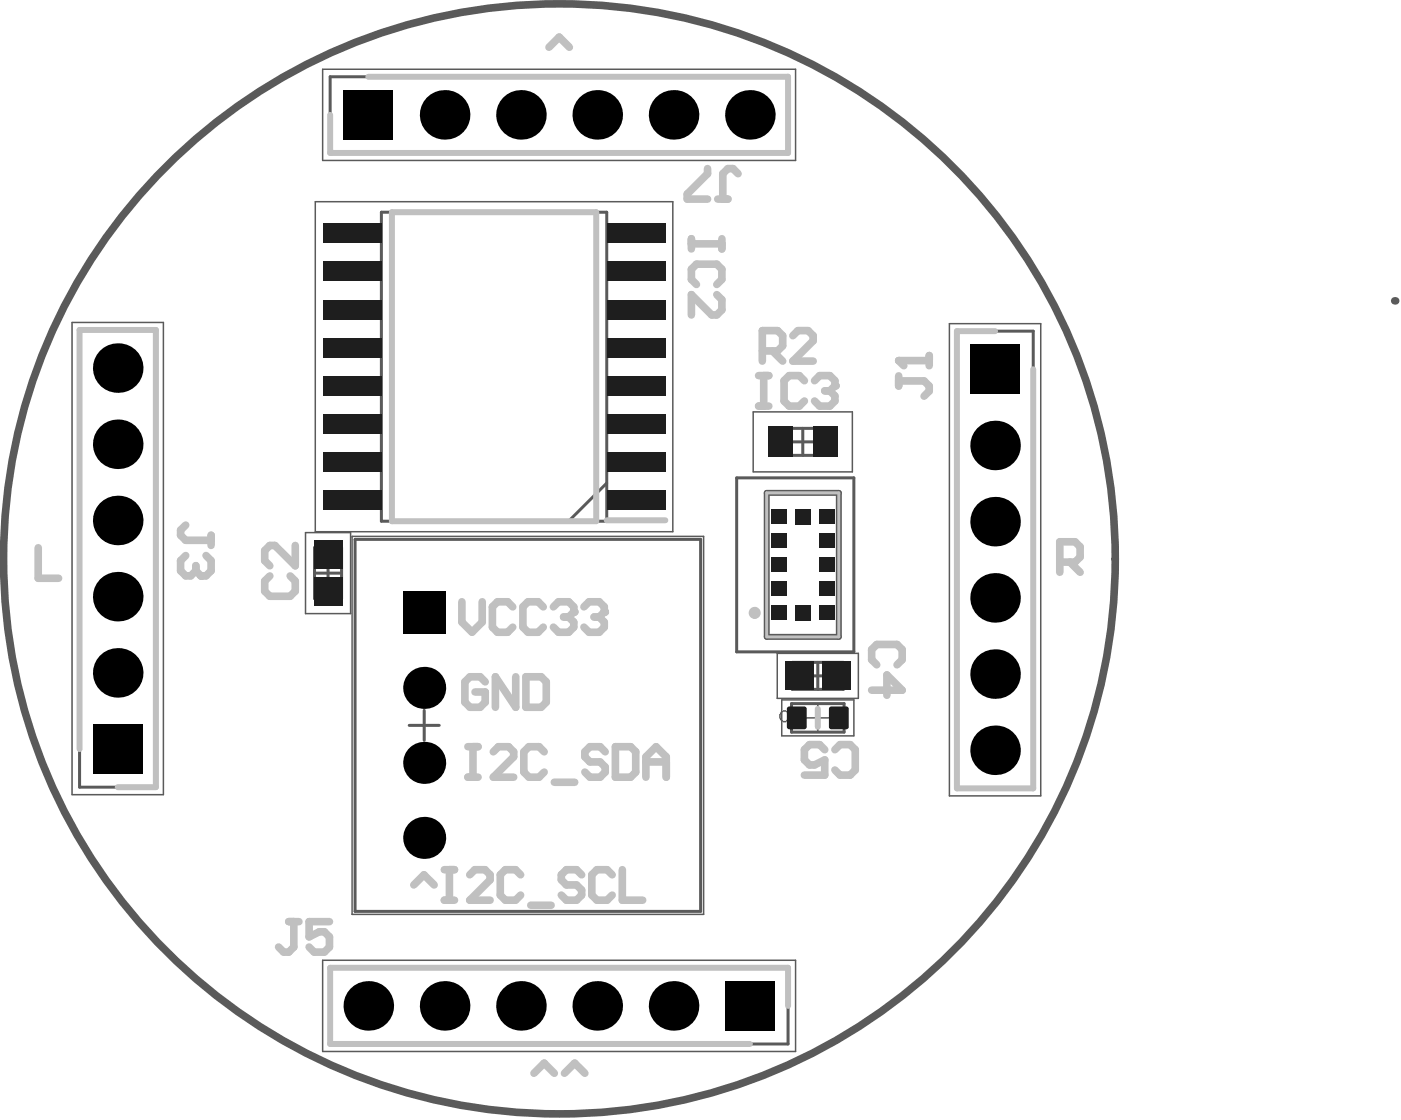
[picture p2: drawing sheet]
<svg xmlns="http://www.w3.org/2000/svg" width="155mm" height="124mm" viewBox="0 0 155 124" stroke-linecap="round" stroke-linejoin="round" font-family="sans-serif">
<g fill="#5a5a5a">
<path d="M86.4 79h.1a.48 .48 0 0 1 .8 0h.1v.2h-.1a.37 .37 0 0 0-.4-.3 .37 .37 0 0 0-.3 .2v.1a.45 .45 0 0 0 .2 .6 .24 .24 0 0 0 .2 .1 .24 .24 0 0 0 .2-.1h.1v-.2l.1 .1a.3 .3 0 0 1-.3 .3v.1h-.3v-.1a.3 .3 0 0 1-.4-.3h-.1v-.5h.1z"/>
<path d="M87.8 78.8h.6v.1h-.5v.4a.39 .39 0 0 1 .5 0 .39 .39 0 0 1 0 .5 .45 .45 0 0 1-.5 .3l-.2-.1v-.2h-.1l.2-.1v.1a.28 .28 0 0 0 .4 .1 .28 .28 0 0 0 .1-.4 .27 .27 0 0 0-.3-.2 .27 .27 0 0 0-.2 .2l-.2-.1z"/>
</g>
<path d="M35.7 7.7h52.4v10.1h-52.4zM8 35.8h10.1v52.3h-10.1zM34.9 22.4h39.6v36.6h-39.6zM105.2 35.9h10.1v52.3h-10.1zM33.8 59.1h5v8.9h-5zM39 59.5h39v41.9h-39zM83.5 45.7h10.9v6.6h-10.9zM86.1 72.4h9v5h-9zM35.7 106.5h52.4v10.1h-52.4z" fill="none" stroke="#5a5a5a" stroke-width=".17"/>
<g fill="none" stroke="#5a5a5a" stroke-width=".33">
<path d="M36.6 8.5h50.7v8.5h-50.7zM8.8 36.6h8.5v50.7h-8.5zM42.3 23.5h24.9v34.3h-24.9zM106 36.7h8.5v50.7h-8.5zM39.3 59.8h38.3v41.2h-38.3zM67.2 53.6l-4.2 4.2M81.6 53h13v19.3h-13zM86.1 47.5h5.7v3h-5.7zM87.4 49h3M88.9 47.5v3M34.8 63.5h3M34.8 60.7h3v5.7h-3z"/>
<path d="M36.3 62v3M47 78.8v3.3M87.8 73.4h5.6v3h-5.6zM89.1 74.9h3M90.6 73.4v3M45.3 80.4h3.4M36.6 107.3h50.7v8.4h-50.7z"/>
</g>
<path d="M84.9 54.6h8v16h-8z" fill="none" stroke="#5a5a5a" stroke-width=".67"/>
<circle cx="154.5" cy="33.4" r=".42" fill="#5a5a5a"/>
<circle cx="62" cy="62" r="61.6" fill="none" stroke="#5a5a5a" stroke-width=".85"/>
<path d="M86.6 77.6h8v4h-8zM89 79.6h3.2M90.6 78v3.2" fill="none" stroke="#5a5a5a" stroke-width=".17"/>
<path d="M87.7 78h5.8v3.2h-5.8z" fill="none" stroke="#5a5a5a" stroke-width=".33"/>
<path d="M40.8 8.5h46.5v8.5h-50.7v-4.3M43.4 23.5h22.7v34.3h-22.7zM110.2 36.7h-4.2v50.7h8.5v-46.5M67.2 57.7h6.5M90.6 78.6v2M8.8 83.1v-46.5h8.5v50.7h-4.3M87.3 111.5v-4.2h-50.7v8.4h46.5" fill="none" stroke="#c0c0c0" stroke-width=".67"/>
<path d="M84.9 54.6h8v16h-8z" fill="none" stroke="#c0c0c0" stroke-width=".33"/>
<g fill="none" stroke="#c0c0c0" stroke-width=".85">
<path d="M60.8 5.2l1.2-1.1 1.1 1.1M4.2 60.7v3.4h2.3M51.2 66.7v2.3l1.1 1.1 1.1-1.1v-2.3M53.8 75.6l-.6-.6h-1.1l-.6 .6v2.3l.6 .5h1.1l.6-.5v-1.2h-1.2M56.8 67.3l-.6-.6h-1.1l-.5 .6v2.2l.5 .6h1.1l.6-.6M57.1 75v3.4l-2.2-3.4v3.4M58.3 75h1.7l.5 .6v2.3l-.5 .5h-1.7zM60.2 67.3l-.6-.6h-1.1l-.6 .6v2.2l.6 .6h1.1l.6-.6M61.3 67.3l.6-.6h1.1l.6 .6v.5M117.4 62.3h1.7l.6-.5v-1.2l-.6-.5h-1.7v3.3M118.5 62.3l1.2 1.1M45.8 98.1l1.2-1.1 1.1 1.1"/>
<path d="M49.2 96.4h1.2M49.2 99.8h1.2M49.8 96.4v3.4M51.8 82.8h1.2M51.8 86.2h1.2M52 97l.6-.6h1.1l.6 .6v.6l-2.3 2.2h2.3M52.4 82.8v3.4M54.7 83.4l.5-.6h1.1l.6 .6v.5l-2.2 2.3h2.2M57.7 97l-.6-.6h-1.1l-.6 .6v2.2l.6 .6h1.1l.6-.6M60.3 83.4l-.6-.6h-1.1l-.6 .6v2.2l.6 .6h1.1l.6-.6M61.4 86.7h2.3M64.4 97l-.5-.6h-1.1l-.6 .6v.6l.6 .5h1.1l.5 .6v.5l-.5 .6h-1.1l-.6-.6"/>
<path d="M67.1 83.4l-.6-.6h-1.1l-.6 .6v.5l.6 .6h1.1l.6 .5v.6l-.6 .6h-1.1l-.6-.6M67.8 97l-.5-.6h-1.2l-.5 .6v2.2l.5 .6h1.2l.5-.6M68.2 82.8h1.7l.5 .6v2.2l-.5 .6h-1.7zM69 96.4v3.4h2.2M71.6 84.5h2.2M71.6 86.2v-2.3l1.1-1.1 1.1 1.1v2.3M58.8 100.4h2.3M59.2 119l1.1-1.1 1.1 1.1M62.5 119l1.2-1.1 1.1 1.1"/>
</g>
<circle cx="63.6" cy="67.8" r=".42" fill="#c0c0c0"/>
<path d="M62.4 68.4h.6M63 68.4l.6 .6v.5l-.6 .6h-1.1l-.6-.6M63.6 67.8l-.6 .6M64.7 67.3l.6-.6h1.1l.6 .6v.5" fill="none" stroke="#c0c0c0" stroke-width=".85"/>
<circle cx="67" cy="67.8" r=".42" fill="#c0c0c0"/>
<path d="M78.4 18.7v.6l-2.3 2.2v.6h2.3M81.8 19.3l-.6-.6h-.6l-.5 .6v2.8M79.5 22.1h1.1M20.6 58.2l-.6 .6v.5l.6 .6h2.8M23.4 59.3v1.2M22.8 61.6l.6 .6v1.1l-.6 .5h-.5M65.8 68.4h.6M66.4 68.4l.6 .6v.5l-.6 .6h-1.1l-.6-.6M67 67.8l-.6 .6M32 102.2h1.1M32.6 102.2v2.8l-.6 .6h-.6l-.5-.6M36.5 102.2h-2.3v1.7l1.2-.6h.5l.6 .6v1.1l-.6 .6h-1.1l-.6-.6" fill="none" stroke="#c0c0c0" stroke-width=".85"/>
<circle cx="22.3" cy="63.8" r=".42" fill="#c0c0c0"/>
<path d="M99.6 40h3.4M103 39.4v1.1M99.6 41.7v1.1M99.6 42.2h2.8l.6 .6v.6l-.6 .5M20.6 61.6l-.6 .6v1.1l.6 .5h.5l.6-.5M21.7 63.3l.6 .5M21.7 62.7v.6" fill="none" stroke="#c0c0c0" stroke-width=".85"/>
<circle cx="99.6" cy="40" r=".42" fill="#c0c0c0"/>
<path d="M84.5 38.9h1.7l.5-.6v-1.1l-.5-.5h-1.7v3.3M85.6 38.9l1.1 1.1M87.8 37.2l.6-.5h1.1l.6 .5v.6l-2.3 2.2h2.3M99.6 40l.5 .5M84.1 41.6h1.1M84.1 45h1.1M84.6 41.6v3.4M89.1 42.2l-.5-.6h-1.2l-.5 .6v2.3l.5 .5h1.2l.5-.5M90.3 42.2l.5-.6h1.1l.6 .6v.6" fill="none" stroke="#c0c0c0" stroke-width=".85"/>
<circle cx="92.5" cy="42.8" r=".42" fill="#c0c0c0"/>
<g fill="none" stroke="#c0c0c0" stroke-width=".85">
<path d="M76.6 27h3.4M76.6 26.5v1.1M77.2 31.5l-.6-.5v-1.1l.6-.6h2.2l.6 .6v1.1l-.6 .5M79.4 32.7l.6 .5v1.2l-.6 .5h-.5l-2.3-2.2v2.2M80 26.5v1.1M91.4 43.3h.5M91.9 43.3l.6 .6v.6l-.6 .5h-1.1l-.5-.5M92.5 42.8l-.6 .5M29.9 63.9l-.6 .5v1.1l.6 .6h2.2l.6-.6v-1.1l-.6-.5M32.7 60.5v2.2l-2.2-2.2h-.6l-.6 .5v1.2l.6 .5M96.6 76.5h3.4l-1.7-1.7v2.3M97.1 73.7l-.5-.6v-1.1l.5-.5h2.3l.6 .5v1.1l-.6 .6"/>
<path d="M91.4 83.1l-.6-.5h-1.1l-.6 .5v1.1l.6 .6h.5l1.2-.6v1.7h-2.3M92.5 83.1l.6-.5h1.1l.6 .5v2.3l-.6 .5h-1.1l-.6-.5"/>
</g>
<circle cx="83.6" cy="68" r=".33" fill="none" stroke="#c0c0c0" stroke-width=".67"/>
<g fill="#000">
<circle cx="49.3" cy="12.7" r="2.75"/>
<circle cx="57.7" cy="12.7" r="2.75"/>
<circle cx="66.2" cy="12.7" r="2.75"/>
<circle cx="74.6" cy="12.7" r="2.75"/>
<circle cx="83.1" cy="12.7" r="2.75"/>
<circle cx="13" cy="40.8" r="2.75"/>
<circle cx="13" cy="49.3" r="2.75"/>
<circle cx="13" cy="57.7" r="2.75"/>
<circle cx="110.2" cy="57.8" r="2.75"/>
<circle cx="110.2" cy="49.4" r="2.75"/>
<circle cx="13" cy="66.2" r="2.75"/>
<circle cx="13" cy="74.6" r="2.75"/>
<circle cx="47" cy="76.3" r="2.33"/>
<circle cx="110.2" cy="74.7" r="2.75"/>
<circle cx="110.2" cy="66.3" r="2.75"/>
<circle cx="47" cy="92.9" r="2.33"/>
<circle cx="47" cy="84.6" r="2.33"/>
<circle cx="110.2" cy="83.2" r="2.75"/>
<circle cx="40.8" cy="111.5" r="2.75"/>
<circle cx="49.3" cy="111.5" r="2.75"/>
<circle cx="57.7" cy="111.5" r="2.75"/>
<circle cx="66.2" cy="111.5" r="2.75"/>
<circle cx="74.6" cy="111.5" r="2.75"/>
</g>
<g fill="#000">
<path d="M38.1 10h5.5v5.5h-5.5z" fill-rule="evenodd"/>
<path d="M107.5 38.2h5.5v5.5h-5.5z" fill-rule="evenodd"/>
<path d="M44.7 65.6h4.6v4.7h-4.6z" fill-rule="evenodd"/>
<path d="M10.3 80.3h5.5v5.5h-5.5z" fill-rule="evenodd"/>
<path d="M80.3 108.8h5.5v5.5h-5.5z" fill-rule="evenodd"/>
</g>
<g fill="#1e1e1e">
<path d="M35.8 45.9h6.5v2.2h-6.5z" fill-rule="evenodd"/>
<path d="M67.2 33.2h6.5v2.2h-6.5z" fill-rule="evenodd"/>
<path d="M35.8 50.1h6.5v2.2h-6.5z" fill-rule="evenodd"/>
<path d="M35.8 54.4h6.5v2.1h-6.5z" fill-rule="evenodd"/>
<path d="M35.8 24.8h6.5v2.2h-6.5z" fill-rule="evenodd"/>
<path d="M67.2 45.9h6.5v2.2h-6.5z" fill-rule="evenodd"/>
<path d="M67.2 54.4h6.5v2.1h-6.5z" fill-rule="evenodd"/>
<path d="M67.2 50.1h6.5v2.2h-6.5z" fill-rule="evenodd"/>
<path d="M67.2 24.8h6.5v2.2h-6.5z" fill-rule="evenodd"/>
<path d="M67.2 41.7h6.5v2.2h-6.5z" fill-rule="evenodd"/>
<path d="M67.2 37.5h6.5v2.1h-6.5z" fill-rule="evenodd"/>
<path d="M67.2 29h6.5v2.2h-6.5z" fill-rule="evenodd"/>
<path d="M35.8 29h6.5v2.2h-6.5z" fill-rule="evenodd"/>
<path d="M35.8 33.2h6.5v2.2h-6.5z" fill-rule="evenodd"/>
<path d="M35.8 37.5h6.5v2.1h-6.5z" fill-rule="evenodd"/>
<path d="M35.8 41.7h6.5v2.2h-6.5z" fill-rule="evenodd"/>
<path d="M90.8 61.8h1.6v1.7h-1.6z" fill-rule="evenodd"/>
<path d="M90.8 67.1h1.6v1.7h-1.6z" fill-rule="evenodd"/>
<path d="M86.9 73.4h3.2v3.1h-3.2z" fill-rule="evenodd"/>
<path d="M85.4 67.1h1.7v1.7h-1.7z" fill-rule="evenodd"/>
<path d="M87.2 78.6l.3-.3h1.6l.3 .3v2l-.3 .3h-1.6l-.3-.3z" fill-rule="evenodd"/>
<path d="M34.8 59.9h3.1v3.1h-3.1z" fill-rule="evenodd"/>
<path d="M85.4 56.5h1.7v1.6h-1.7z" fill-rule="evenodd"/>
<path d="M85.1 47.3h2.7v3.4h-2.7z" fill-rule="evenodd"/>
<path d="M90.8 64.5h1.6v1.6h-1.6z" fill-rule="evenodd"/>
<path d="M34.8 64h3.1v3.2h-3.1z" fill-rule="evenodd"/>
<path d="M90.1 47.3h2.7v3.4h-2.7z" fill-rule="evenodd"/>
<path d="M88.1 56.5h1.7v1.6h-1.7z" fill-rule="evenodd"/>
<path d="M88.1 67.1h1.7v1.7h-1.7z" fill-rule="evenodd"/>
<path d="M85.4 64.5h1.7v1.6h-1.7z" fill-rule="evenodd"/>
<path d="M91.8 78.6l.3-.3h1.7l.2 .3v2l-.2 .3h-1.7l-.3-.3z" fill-rule="evenodd"/>
<path d="M91.1 73.4h3.2v3.1h-3.2z" fill-rule="evenodd"/>
<path d="M85.4 59.1h1.7v1.7h-1.7z" fill-rule="evenodd"/>
<path d="M85.4 61.8h1.7v1.7h-1.7z" fill-rule="evenodd"/>
<path d="M90.8 56.5h1.6v1.6h-1.6z" fill-rule="evenodd"/>
<path d="M90.8 59.1h1.6v1.7h-1.6z" fill-rule="evenodd"/>
</g>
<g fill="#1e1e1e">
<path d="M87.2 78.5l.3-.2v.3h-.3z"/>
<path d="M87.2 80.6h.3v.3l-.2-.1z"/>
<path d="M89.1 80.6h.3l-.2 .2-.1 .1z"/>
<path d="M89.1 78.3l.1 .1 .2 .2h-.3z"/>
<path d="M91.9 78.5l.2-.2v.3h-.3z"/>
<path d="M91.8 80.6h.3v.3l-.1-.1z"/>
<path d="M93.8 80.6h.2l-.1 .2-.1 .1z"/>
<path d="M93.8 78.3l.2 .2v.1h-.2z"/>
</g>
</svg>
